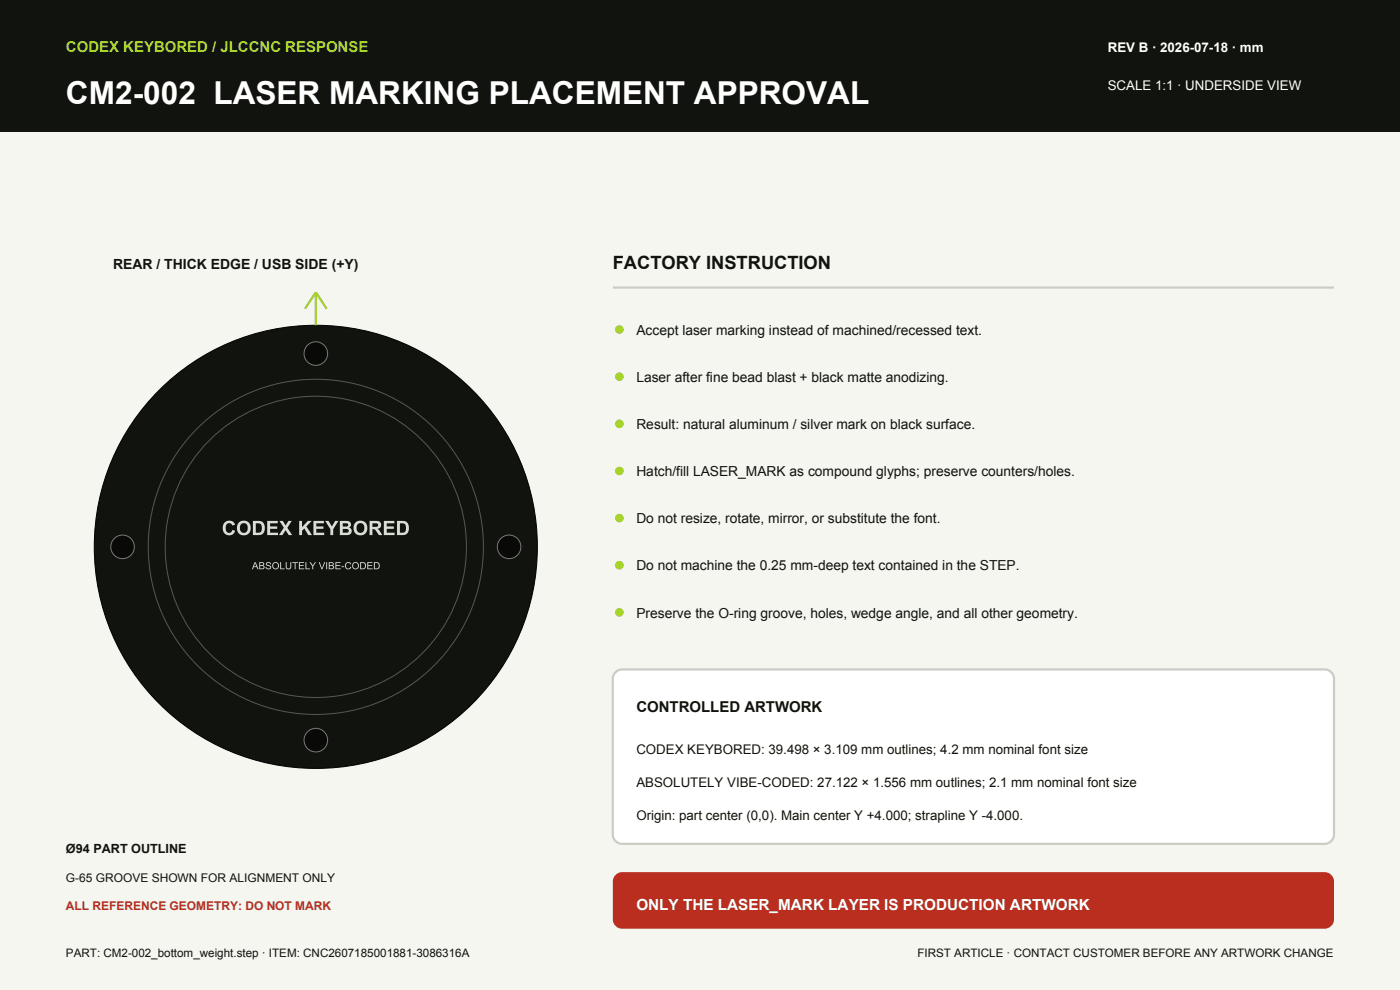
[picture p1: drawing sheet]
<svg xmlns="http://www.w3.org/2000/svg" width="297mm" height="210mm" viewBox="0 0 297 210" stroke-linecap="round" stroke-linejoin="round" font-family="sans-serif">
<defs><g id="words">
<text font-size="6.7" fill="#fff" x="14" y="22">CM2-002 LASER MARKING PLACEMENT APPROVAL</text>
<text font-size="3.9" fill="#11130f" x="130" y="57">FACTORY INSTRUCTION</text>
<text font-size="3.2" fill="#a7d528" x="14" y="11">CODEX KEYBORED / JLCCNC RESPONSE</text>
<text font-size="3.2" fill="#11130f" x="135" y="151">CONTROLLED ARTWORK</text>
<text font-size="3.2" fill="#fff" x="135" y="193">ONLY THE LASER_MARK LAYER IS PRODUCTION ARTWORK</text>
<text font-size="3" fill="#11130f" x="24" y="57">REAR / THICK EDGE / USB SIDE (+Y)</text>
<g font-size="2.9" fill="#11130f">
<text x="135" y="71">Accept laser marking instead of machined/recessed text.</text>
<text x="135" y="81">Laser after fine bead blast + black matte anodizing.</text>
<text x="135" y="91">Result: natural aluminum / silver mark on black surface.</text>
<text x="135" y="101">Hatch/fill LASER_MARK as compound glyphs; preserve counters/holes.</text>
<text x="135" y="111">Do not resize, rotate, mirror, or substitute the font.</text>
<text x="135" y="121">Do not machine the 0.25 mm-deep text contained in the STEP.</text>
<text x="135" y="131">Preserve the O-ring groove, holes, wedge angle, and all other geometry.</text>
</g>
<g font-size="2.8" fill="#fff">
<text x="235" y="11">REV B · 2026-07-18 · mm</text>
<text x="235" y="19">SCALE 1:1 · UNDERSIDE VIEW</text>
</g>
<g font-size="2.8" fill="#11130f">
<text x="135" y="160">CODEX KEYBORED: 39.498 × 3.109 mm outlines; 4.2 mm nominal font size</text>
<text x="135" y="167">ABSOLUTELY VIBE-CODED: 27.122 × 1.556 mm outlines; 2.1 mm nominal font size</text>
<text x="135" y="174">Origin: part center (0,0). Main center Y +4.000; strapline Y -4.000.</text>
</g>
<text font-size="2.7" fill="#11130f" x="14" y="181">Ø94 PART OUTLINE</text>
<g font-size="2.5" fill="#11130f">
<text x="14" y="187">G-65 GROOVE SHOWN FOR ALIGNMENT ONLY</text>
<text x="14" y="203">PART: CM2-002_bottom_weight.step · ITEM: CNC2607185001881-3086316A</text>
<text x="194.6" y="203">FIRST ARTICLE · CONTACT CUSTOMER BEFORE ANY ARTWORK CHANGE</text>
</g>
<text font-size="2.5" fill="#ba2e1f" x="14" y="193">ALL REFERENCE GEOMETRY: DO NOT MARK</text>
</g></defs>
<path d="M0 0h297v210h-297z" fill-rule="evenodd" fill="#f4f6ef"/>
<path d="M0 0h297v28h-297z" fill-rule="evenodd" fill="#11130f"/>
<circle cx="67" cy="116" r="47" fill="#11130f" stroke="#000" stroke-width=".21"/>
<g fill="none" stroke="#555a52" stroke-width=".21">
<circle cx="67" cy="116" r="35.6"/>
<circle cx="67" cy="116" r="32"/>
</g>
<g fill="#090a08" stroke="#777c73" stroke-width=".21">
<circle cx="26" cy="116" r="2.5"/>
<circle cx="108" cy="116" r="2.5"/>
<circle cx="67" cy="157" r="2.5"/>
<circle cx="67" cy="75" r="2.5"/>
</g>
<path d="M47.7 110.8l.5-.3h.6l.5 .1 .4 .3 .2 .4-.6 .2-.4-.5h-.5l-.4 .3-.1 .4v.8l.4 .5 .6-.1 .4-.5 .6 .2-.5 .7-1.1 .2-.8-.5-.2-1.2 .1-.5zM50.7 110.8l.5-.3h.7l.5 .1 .5 .4 .2 .5 .1 .7-.2 .6-.3 .4-.5 .3h-.6l-.6-.1-.4-.4-.3-.5v-.6l.1-.6zM51.2 111.2l-.3 .6 .1 .8 .5 .4 .6-.1 .4-.6-.1-.9-.5-.4zM53.7 110.5h1.6l.6 .5 .2 .5 .1 .8-.2 .6-.3 .4-.6 .2h-1.4zM54.3 111v2l.9-.1 .3-.6-.1-1-.3-.3zM56.7 110.5h2.2v.5h-1.6v.7h1.5v.5h-1.5v.8h1.7v.5h-2.3zM59.3 110.5h.7l.6 1 .6-1h.7l-.9 1.5 1 1.5h-.8l-.6-1-.7 1h-.7l1-1.6zM63.5 110.5h.6v1.3l1.2-1.3h.8l-1.1 1.2 1.2 1.8h-.8l-.8-1.4-.5 .5v.9h-.6zM66.5 110.5h2.2v.5h-1.6v.7h1.5v.5h-1.5v.8h1.7v.5h-2.3zM69 110.5h.7l.7 1.2 .7-1.2h.7l-1.1 1.7v1.3h-.6v-1.3zM72.1 110.5h1.7l.5 .3 .1 .6-.4 .5 .5 .3 .1 .4-.3 .7-.5 .2h-1.7zM72.7 111v.7h.9l.3-.2-.2-.5zM72.7 112.2v.8h1l.3-.2v-.3l-.2-.2zM75.4 110.8l.6-.3h.6l.6 .1 .4 .4 .3 .5v.7l-.1 .6-.4 .4-.5 .3h-.6l-.6-.1-.4-.4-.2-.5-.1-.6 .1-.6zM75.9 111.2l-.3 .6 .2 .8 .5 .4 .6-.1 .4-.6-.1-.9-.6-.4zM78.4 110.5h1.7l.6 .3 .1 .4v.5l-.3 .3-.4 .2 1 1.3h-.7l-.8-1.1-.5-.2h-.1v1.3h-.6zM79 111v.8l.9-.1 .3-.1v-.4l-.2-.1zM81.4 110.5h2.3v.5h-1.7v.7h1.5v.5h-1.5v.8h1.7v.5h-2.3zM84.2 110.5h1.6l.7 .5 .2 .5v.8l-.1 .6-.4 .4-.5 .2h-1.5zM84.8 111v2l1-.1 .3-.6-.1-1-.4-.3zM54 119.2h.2l.6 1.6h-.2l-.2-.5h-.6l-.1 .5h-.3zM54.1 119.4l-.2 .7h.5zM55 119.2l.7 .1 .3 .1v.3l-.2 .3 .3 .3-.1 .4-1 .1zM55.2 119.4v.5l.6-.1v-.3zM55.2 120.1v.5l.7-.2-.1-.3zM56.5 119.4l.5-.2 .4 .2 .1 .3-.5-.3-.4 .2 .9 .5v.3l-.2 .3-.5 .1-.4-.3-.1-.2h.2l.4 .3 .4-.2-.1-.2-.7-.3zM57.7 120a.75 .75 0 0 1 1.5 0 .75 .75 0 0 1-1.5 0zM57.9 120a.6 .6 0 0 0 1.2 0 .6 .6 0 0 0-1.2 0zM59.4 119.2h.2v1.4h.8v.2h-1zM60.6 119.2h.2l.1 1.2 .3 .2 .3-.2 .1-1.2h.2v1.1l-.2 .4-.5 .1-.4-.2zM62 119.2h1.2v.2h-.5v1.4h-.2v-1.4h-.5zM63.4 119.2h1.1v.2h-.9v.5h.8v.2h-.8v.5h.9v.2h-1.1zM64.8 119.2h.2v1.4h.7v.2h-.9zM65.7 119.2h.2l.5 .8 .4-.8h.2l-.6 .9v.7h-.2v-.7zM67.6 119.2h.2l.5 1.4 .5-1.4h.2l-.6 1.6h-.2zM69.2 119.2h.2v1.6h-.2zM69.7 119.2l.8 .1 .2 .1 .1 .3-.2 .3 .3 .3-.2 .4-1 .1zM69.9 119.4v.5l.7-.1-.1-.3zM69.9 120.1v.5l.7-.2v-.3zM71.2 119.2h1v.2h-.8v.5h.8v.2h-.8v.5h.9v.2h-1.1zM72.5 120.1h.5v.2h-.5zM73.4 119.4l.6-.2 .4 .3 .1 .2h-.2l-.2-.3h-.4l-.3 .5 .1 .4 .2 .3h.4l.2-.4 .2 .1-.2 .4-.6 .1-.4-.3-.1-.6zM74.7 120a.75 .75 0 0 1 1.5 0 .75 .75 0 0 1-1.5 0zM74.9 120a.56 .56 0 0 0 1.1 0 .56 .56 0 0 0-1.1 0zM76.4 119.2l.8 .1 .3 .2 .1 .6-.2 .5-1 .2zM76.6 119.4v1.2l.6-.1 .2-.3v-.6l-.3-.2zM77.9 119.2h1.1v.2h-.9v.5h.9v.2h-.9v.5h.9v.2h-1.1zM79.3 119.2l.8 .1 .3 .2 .2 .6-.3 .5-1 .2zM79.5 119.4v1.2l.6-.1 .2-.3v-.6l-.2-.2z" fill-rule="evenodd" fill="#d9ddd4"/>
<path d="M67 62v7M67 62l-2.3 3.5M67 62l2.3 3.5" fill="none" stroke="#a7d528" stroke-width=".46"/>
<path d="M130 61h153" fill="none" stroke="#c9cdc3" stroke-width=".46"/>
<g fill="#a7d528">
<circle cx="131.4" cy="69.9" r=".9"/>
<circle cx="131.4" cy="79.9" r=".9"/>
<circle cx="131.4" cy="89.9" r=".9"/>
<circle cx="131.4" cy="99.9" r=".9"/>
<circle cx="131.4" cy="109.9" r=".9"/>
<circle cx="131.4" cy="119.9" r=".9"/>
<circle cx="131.4" cy="129.9" r=".9"/>
</g>
<path d="M130.6 142.6l.9-.5 .5-.1h149a2 2 0 0 1 2 2v33a2 2 0 0 1-2 2h-149a2 2 0 0 1-2-2v-33l.1-.5z" fill-rule="evenodd" fill="#fff" stroke="#c9cdc3" stroke-width=".46"/>
<path d="M130.6 185.6l.9-.5 .5-.1h149a2 2 0 0 1 2 2v8a2 2 0 0 1-2 2h-149a2 2 0 0 1-2-2v-8l.1-.5z" fill-rule="evenodd" fill="#ba2e1f"/>
<use href="#words"/>
</svg>
